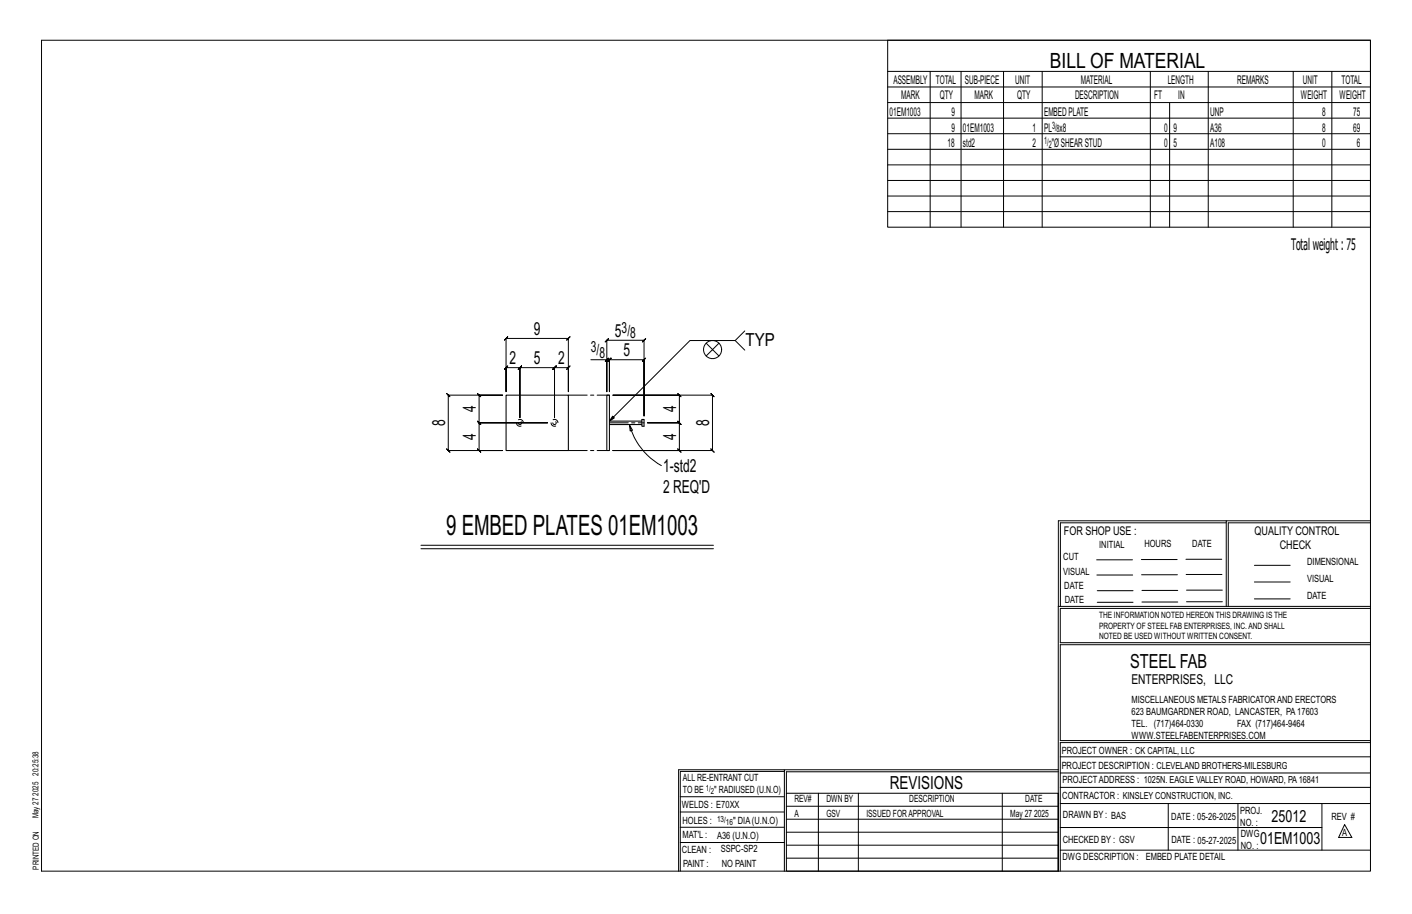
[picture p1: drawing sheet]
<svg xmlns="http://www.w3.org/2000/svg" width="432mm" height="279mm" viewBox="0 0 432 279" stroke-linecap="round" stroke-linejoin="round" font-family="sans-serif">
<defs><g id="words">
<text font-size="8.6" x="136.5" y="163.5">9 EMBED PLATES 01EM1003</text>
<text font-size="6.4" x="321.1" y="20.7">BILL OF MATERIAL</text>
<text font-size="5.9" x="345.6" y="204.1">STEEL FAB</text>
<g font-size="5.5">
<text x="163.3" y="102.5">9</text>
<text x="188.1" y="103">5</text>
<text x="228" y="105.9">TYP</text>
<text x="155.8" y="111.4">2</text>
<text x="163.3" y="111.4">5</text>
<text x="170.7" y="111.4">2</text>
<text x="190.6" y="109">5</text>
<text x="136.1" y="130.3" transform="rotate(-90 136.1 130.3)">8</text>
<text x="145.5" y="126.1" transform="rotate(-90 145.5 126.1)">4</text>
<text x="206.8" y="126.1" transform="rotate(-90 206.8 126.1)">4</text>
<text x="216.9" y="130.3" transform="rotate(-90 216.9 130.3)">8</text>
<text x="145.5" y="134.5" transform="rotate(-90 145.5 134.5)">4</text>
<text x="206.8" y="134.5" transform="rotate(-90 206.8 134.5)">4</text>
<text x="202.8" y="144.3">1-std2</text>
<text x="202.8" y="150.8">2 REQ'D</text>
<text x="272.2" y="241.1">REVISIONS</text>
</g>
<g font-size="5.1">
<text x="388.9" y="251.3">25012</text>
<text x="385.3" y="258.1">01EM1003</text>
</g>
<text font-size="4.9" x="394.8" y="76.4">Totalweight : 75</text>
<g font-size="4.7">
<text x="190.1" y="101.8">3/</text>
<text x="180.7" y="107.7">3/</text>
<text x="192.7" y="103.4">8</text>
<text x="183.3" y="109.4">8</text>
</g>
<text font-size="4.2" x="346" y="209.1">ENTERPRISES, LLC</text>
<g font-size="3.7">
<text x="273.2" y="25.6">ASSEMBLY</text>
<text x="286.2" y="25.6">TOTAL</text>
<text x="295.1" y="25.6">SUB-PIECE</text>
<text x="310.4" y="25.6">UNIT</text>
<text x="330.5" y="25.6">MATERIAL</text>
<text x="357.1" y="25.6">LENGTH</text>
<text x="378.3" y="25.6">REMARKS</text>
<text x="398.4" y="25.6">UNIT</text>
<text x="410.2" y="25.6">TOTAL</text>
<text x="272.1" y="35.5">01EM1003</text>
<text x="275.6" y="30.4">MARK</text>
<text x="287.4" y="30.4">QTY</text>
<text x="290.9" y="35.5">9</text>
<text x="298" y="30.4">MARK</text>
<text x="311" y="30.4">QTY</text>
<text x="319.3" y="35.5">EMBEDPLATE</text>
<text x="328.7" y="30.4">DESCRIPTION</text>
<text x="353" y="30.4">FT</text>
<text x="360.3" y="30.4">IN</text>
<text x="370.1" y="35.5">UNP</text>
<text x="397.8" y="30.4">WEIGHT</text>
<text x="404.3" y="35.5">8</text>
<text x="409.6" y="30.4">WEIGHT</text>
<text x="413.8" y="35.5">75</text>
<text x="290.9" y="40.2">9</text>
<text x="294.5" y="40.2">01EM1003</text>
<text x="315.8" y="40.2">1</text>
<text x="319.3" y="40.2">PL x8</text>
<text x="356" y="40.2">0</text>
<text x="358.9" y="40.2">9</text>
<text x="370.1" y="40.2">A36</text>
<text x="404.3" y="40.2">8</text>
<text x="413.8" y="40.2">69</text>
<text x="289.8" y="45">18</text>
<text x="294.5" y="45">std2</text>
<text x="315.8" y="45">2</text>
<text x="321.6" y="45">&quot;ØSHEARSTUD</text>
<text x="356" y="45">0</text>
<text x="358.9" y="45">5</text>
<text x="370.1" y="45">A108</text>
<text x="404.3" y="45">0</text>
<text x="415" y="45">6</text>
<text x="325.3" y="163.4">FOR SHOP USE :</text>
<text x="383.7" y="163.4">QUALITY CONTROL</text>
<text x="391.4" y="167.8">CHECK</text>
</g>
<g font-size="3.1">
<text x="321.7" y="39.4">3/</text>
<text x="323.1" y="40.5">8</text>
<text x="319.3" y="44.1">1/</text>
<text x="320.7" y="45.3">2</text>
<text x="336.2" y="167.4">INITIAL</text>
<text x="350" y="167.1">HOURS</text>
<text x="364.6" y="167.2">DATE</text>
<text x="325.2" y="171.3">CUT</text>
<text x="399.8" y="172.8">DIMENSIONAL</text>
<text x="325.1" y="175.8">VISUAL</text>
<text x="399.8" y="177.9">VISUAL</text>
<text x="325.5" y="180">DATE</text>
<text x="325.7" y="184.4">DATE</text>
<text x="399.8" y="183.1">DATE</text>
<text x="346" y="215">MISCELLANEOUS METALS FABRICATORAND ERECTORS</text>
<text x="346" y="218.6">623 BAUMGARDNER ROAD, LANCASTER, PA17603</text>
<text x="346" y="225.8">WWW.STEELFABENTERPRISES.COM</text>
<text x="346" y="222.2">TEL. (717)464-0330</text>
<text x="378.3" y="222.2">FAX (717)464-9464</text>
<text x="324.7" y="230.5">PROJECT OWNER : CK CAPITAL, LLC</text>
<text x="208.8" y="238.8">ALL RE-ENTRANT CUT</text>
<text x="324.7" y="235.1">PROJECT DESCRIPTION : CLEVELAND BROTHERS-MILESBURG</text>
<text x="324.9" y="239.5">PROJECTADDRESS : 1025N. EAGLE VALLEY ROAD, HOWARD, PA16841</text>
<text x="208.8" y="242.5">TO BE</text>
<text x="218.4" y="242.5">&quot; RADIUSED (U.N.O)</text>
<text x="242.9" y="245.3">REV#</text>
<text x="252.7" y="245.3">DWN BY</text>
<text x="278.1" y="245.3">DESCRIPTION</text>
<text x="313.5" y="245.3">DATE</text>
<text x="324.9" y="244.2">CONTRACTOR : KINSLEY CONSTRUCTION, INC.</text>
<text x="208.5" y="247">WELDS : E70XX</text>
<text x="208.7" y="251.7">HOLES :</text>
<text x="224.2" y="251.8">&quot; DIA(U.N.O)</text>
<text x="242.9" y="249.9">A</text>
<text x="252.7" y="249.9">GSV</text>
<text x="264.9" y="249.9">ISSUED FORAPPROVAL</text>
<text x="309" y="249.9">May 27</text>
<text x="316.2" y="249.9">2025</text>
<text x="325.1" y="250">DRAWN BY : BAS</text>
<text x="358.2" y="250.5">DATE : 05-26-2025</text>
<text x="379.3" y="248.9">PROJ.</text>
<text x="407.2" y="250.5">REV #</text>
<text x="208.7" y="256.3">MAT'L :</text>
<text x="219.3" y="256.4">A36 (U.N.O)</text>
<text x="325" y="257.6">CHECKED BY : GSV</text>
<text x="358.3" y="257.7">DATE : 05-27-2025</text>
<text x="379.3" y="252.5">NO. :</text>
<text x="379.5" y="255.9">DWG</text>
<text x="410.5" y="255.5">A</text>
<text x="208.6" y="260.7">CLEAN :</text>
<text x="220.4" y="260.6">SSPC-SP2</text>
<text x="324.9" y="262.9">DWG DESCRIPTION :</text>
<text x="350.4" y="263">EMBED PLATE DETAIL</text>
<text x="379.5" y="259.5">NO. :</text>
<text x="208.9" y="265">PAINT :</text>
<text x="220.7" y="265.2">NO PAINT</text>
</g>
<g font-size="2.7">
<text x="336.1" y="189">THE INFORMATION NOTED HEREON THIS DRAWING IS THE</text>
<text x="336.1" y="195.4">NOTED BE USED WITHOUT WRITTEN CONSENT.</text>
<text x="336.1" y="192.2">PROPERTY OF STEEL FAB ENTERPRISES, INC.AND SHALL</text>
</g>
<g font-size="2.6">
<text x="215.9" y="241.8">1/</text>
<text x="217.4" y="242.7">2</text>
<text x="219.3" y="251.1">13/</text>
<text x="222" y="252.1">16</text>
</g>
<g font-size="2.5">
<text x="11.7" y="237.1" transform="rotate(-90 11.7 237.1)">20:25:38</text>
<text x="11.8" y="243.3" transform="rotate(-90 11.8 243.3)">2025</text>
<text x="11.8" y="250.1" transform="rotate(-90 11.8 250.1)">May 27</text>
<text x="11.9" y="265.8" transform="rotate(-90 11.9 265.8)">PRINTED ON</text>
</g>
</g></defs>
<g fill="none" stroke="#000" stroke-width=".31">
<path d="M12.7 12.3h406.4v254h-406.4zM271.5 12.3h147.6v57.2h-147.6zM271.5 21.8h147.6M271.5 26.6h147.6M271.5 31.4h147.6M271.5 36.1h147.6M284.5 21.8v47.7M293.9 21.8v47.7M306.9 21.8v47.7M318.7 21.8v47.7M351.8 21.8v47.7M357.7 31.4v38.1"/>
<path d="M369.5 21.8v47.7M395.5 21.8v47.7M407.3 21.8v47.7M271.5 40.9h147.6M271.5 45.6h147.6M271.5 50.4h147.6M271.5 55.2h147.6M271.5 59.9h147.6M271.5 64.7h147.6M154.8 103.5l-.5 .5 1-1-.5 .5h19l-.5 .5 1-1-.5 .5v16.2v-7.3l.5-.5-1 1 .5-.5h-4.2l.5-.5-1 1 .5-.5v15.3v-15.3l.5-.5-1 1 .5-.5h-10.6l.5-.5-1 1 .5-.5v15.3v-15.3l.5-.5-1 1 .5-.5h-4.2l.5-.5-1 1 .5-.5v7.3zM180.7 110h4.9v9.7v-15.7l-.5 .5 1-1-.5 .5h11.3l-.5 .5 1-1-.5 .5v23.2v-17.2l.5-.5-1 1 .5-.5h-10.5l.5-.5-1 1 .5-.5v9.7v-9.7l.5-.5-1 1 .5-.5h-.8M186.1 109.5l-1 1z"/>
<path d="M216 104.9l1.9 2 2-2M216 108.8l1.9-1.9 2 1.9M224.8 104.1l3 2.9M227.8 101.2l-3 2.9h-13.8l-24.6 24.6 .9-1.5 .6 .6-1.5 .9M136.6 120.3l.5 .5h16.6h-7.2l-.5-.5 1 1-.5-.5v8.5l-.5-.5 1 1-.5-.5h21h-21l-.5-.5 1 1-.5-.5v8.4l-.5-.5 1 1-.5-.5h7.2h-16.6l.5 .5-1-1 .5 .5v-16.9l.5 .5zM187.4 120.8h30.5l-.5-.5 1 1-.5-.5v16.9l-.5-.5 1 1-.5-.5h-30.5h20.4l.5 .5-1-1 .5 .5v-8.4l.5 .5-1-1 .5 .5h-9.8h9.8l.5 .5-1-1 .5 .5v-8.5l.5 .5-1-1 .5 .5zM192.5 130l.9 1.5-.7 .3zM192.5 130a20.5 20.5 0 0 0 9.7 12.3M375 159.8h-50.7v25.6M375 159.2h-51.3l-.1 107.1M419.1 159.2h-44.1v26.2M419.1 159.8h-43.5v25.6"/>
<path d="M128.7 166.7h89.5M128.7 167.7h89.5M335.4 171.1h10.9M335.4 175.8h11M349 171h11M349.1 175.7h11M362.7 171h10.9M362.7 175.6h11M383.6 172.8h11M383.6 177.9h11M323.7 185.4h95.4M335.5 184.1h11"/>
<path d="M335.5 180.6h11M349.2 184h11M349.2 180.5h11M362.9 180.4h10.9M362.9 184h10.9M383.6 183.1h11M419.1 186h-94.9v10.5h94.9M419.1 197.1h-94.9v29.3h94.9v.6h-94.9v39.3M239.9 235.8h-31.9v30.5M239.9 235.3h-32.4v31M323.6 235.3h-83.7v31M323.6 235.9h-83.1v6.6"/>
<path d="M324.2 236.3h94.9M324.2 231.4h94.9M208 252.9h31.9M208 257.5h31.9M208 243.6h31.9M208 248.2h31.9M240.5 242.5h83.1v23.8h-83.1zM240.5 258.4h83.1M240.5 254.4h83.1M240.5 250.4h83.1M240.5 246.5h83.1M250.3 242.5v23.8"/>
<path d="M262.5 242.5v23.8M306.5 242.5v23.8M324.2 253h80.1M324.2 245.6h94.9M324.2 259.9h94.9M324.2 240.7h94.9M357.3 245.6v14.3M378.6 245.6v14.3M404.3 245.6v14.3M411.2 252.1l2.2 3.9h-4zM240.5 262.3h83.1"/>
<circle cx="217.9" cy="106.9" r="2.77"/>
</g>
<path d="M154.8 120.8h19v16.9h-19zM185.6 120.8h.8v16.9h-.8zM186.4 128.7h9.9M186.4 129.8h9.9M196.3 128.2h.6v2.1h-.6z" fill="none" stroke="#000" stroke-width=".32"/>
<g fill="none" stroke="#000" stroke-width=".31" stroke-dasharray="2 1.4">
<circle cx="159" cy="129.3" r="1.06"/>
<circle cx="159" cy="129.3" r=".53"/>
<circle cx="169.6" cy="129.3" r="1.06"/>
<circle cx="169.6" cy="129.3" r=".53"/>
</g>
<path d="M173.8 137.7h11.8M173.8 120.8h12.6M186.4 129.3h10.5" fill="none" stroke="#000" stroke-width=".31" stroke-dasharray="5.8 1 1 1"/>
<use href="#words"/>
</svg>
